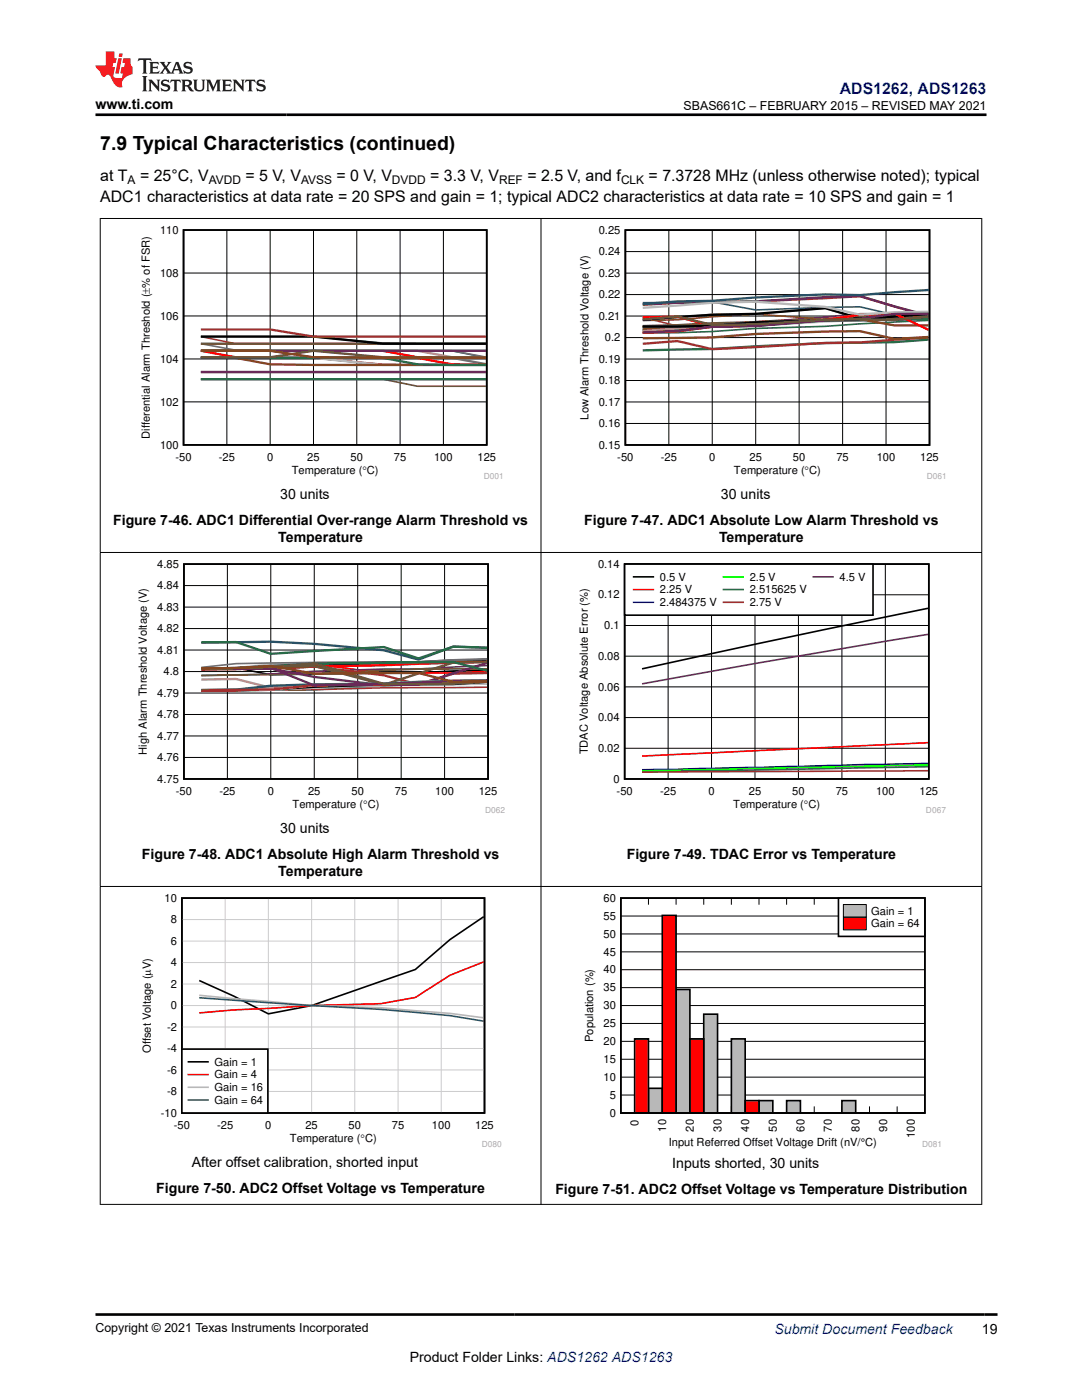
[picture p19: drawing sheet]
<svg xmlns="http://www.w3.org/2000/svg" width="216mm" height="279mm" viewBox="0 0 216 279" stroke-linecap="round" stroke-linejoin="round" font-family="sans-serif">
<defs><g id="words">
<text font-size="3.9" x="20" y="29.9">7.9 Typical Characteristics (continued)</text>
<text font-size="3.2" fill="#00f" x="167.6" y="18.7">ADS1262, ADS1263</text>
<g font-size="3.2">
<text x="20" y="36.1">at T</text>
<text x="20" y="40.3">ADC1 characteristics at data rate = 20 SPS and gain = 1; typical ADC2 characteristics at data rate = 10 SPS and gain = 1</text>
<text x="27.9" y="36.1">= 25°C, V</text>
<text x="49" y="36.1">= 5 V, V</text>
<text x="67.1" y="36.1">= 0 V, V</text>
<text x="85.8" y="36.1">= 3.3 V, V</text>
<text x="105.2" y="36.1">= 2.5 V, and f</text>
<text x="129.4" y="36.1">= 7.3728 MHz (unless otherwise noted); typical</text>
</g>
<g font-size="2.8">
<text x="19" y="21.8">www.ti.com</text>
<text x="55.9" y="99.6">30 units</text>
<text x="143.9" y="99.6">30 units</text>
<text x="22.6" y="104.9">Figure 7-46. ADC1 Differential Over-range Alarm Threshold vs</text>
<text x="116.6" y="104.9">Figure 7-47. ADC1 Absolute Low Alarm Threshold vs</text>
<text x="55.5" y="108.2">Temperature</text>
<text x="143.5" y="108.3">Temperature</text>
<text x="55.9" y="166.3">30 units</text>
<text x="28.3" y="171.5">Figure 7-48. ADC1 Absolute High Alarm Threshold vs</text>
<text x="125.1" y="171.5">Figure 7-49. TDAC Error vs Temperature</text>
<text x="55.5" y="174.9">Temperature</text>
<text x="38.3" y="233">After offset calibration, shorted input</text>
<text x="134.1" y="233.1">Inputs shorted, 30 units</text>
<text x="31.2" y="238.2">Figure 7-50. ADC2 Offset Voltage vs Temperature</text>
<text x="110.8" y="238.4">Figure 7-51. ADC2 Offset Voltage vs Temperature Distribution</text>
<text x="195.9" y="266.1">19</text>
<text x="81.8" y="271.7">Product Folder Links: ADS1262 ADS1263</text>
</g>
<text font-size="2.8" fill="#00f" x="154.5" y="266.2">Submit Document Feedback</text>
<g font-size="2.5">
<text x="136.4" y="21.9">SBAS661C – FEBRUARY 2015 – REVISED MAY 2021</text>
<text x="19" y="265.9">Copyright © 2021 Texas Instruments Incorporated</text>
</g>
<g font-size="2.4">
<text x="25.5" y="36.7">A</text>
<text x="41.7" y="36.7">AVDD</text>
<text x="60.1" y="36.7">AVSS</text>
<text x="78.2" y="36.7">DVDD</text>
<text x="99.6" y="36.7">REF</text>
<text x="123.9" y="36.7">CLK</text>
</g>
<g font-size="2.2">
<text x="31.9" y="46.6">110</text>
<text x="119.5" y="46.7">0.25</text>
<text x="119.5" y="50.9">0.24</text>
<text x="31.9" y="55.2">108</text>
<text x="119.5" y="59.5">0.22</text>
<text x="119.5" y="55.2">0.23</text>
<text x="31.9" y="63.8">106</text>
<text x="119.5" y="63.8">0.21</text>
<text x="120.7" y="68.1">0.2</text>
<text x="31.9" y="72.4">104</text>
<text x="119.5" y="76.7">0.18</text>
<text x="119.5" y="72.4">0.19</text>
<text x="31.9" y="80.9">102</text>
<text x="117.4" y="83.7" transform="rotate(-90 117.4 83.7)">Low Alarm Threshold Voltage (V)</text>
<text x="119.5" y="80.9">0.17</text>
<text x="29.9" y="87.5" transform="rotate(-90 29.9 87.5)">Differential Alarm Threshold (r% of FSR)</text>
<text x="31.9" y="89.5">100</text>
<text x="119.5" y="85.2">0.16</text>
<text x="119.5" y="89.5">0.15</text>
<text x="35" y="92">-50</text>
<text x="43.7" y="92">-25</text>
<text x="53.3" y="92">0</text>
<text x="58.2" y="94.6">Temperature (qC)</text>
<text x="61.3" y="92">25</text>
<text x="70" y="92">50</text>
<text x="78.6" y="92">75</text>
<text x="86.6" y="92">100</text>
<text x="95.3" y="92">125</text>
<text x="123.2" y="92.1">-50</text>
<text x="131.9" y="92.1">-25</text>
<text x="141.5" y="92.1">0</text>
<text x="146.5" y="94.6">Temperature (qC)</text>
<text x="149.6" y="92.1">25</text>
<text x="158.2" y="92.1">50</text>
<text x="166.9" y="92.1">75</text>
<text x="174.9" y="92.1">100</text>
<text x="183.6" y="92.1">125</text>
<text x="31.4" y="113.3">4.85</text>
<text x="119.3" y="113.3">0.14</text>
<text x="31.4" y="117.6">4.84</text>
<text x="119.3" y="119.4">0.12</text>
<text x="131.7" y="115.9">0.5 V</text>
<text x="131.7" y="118.4">2.25 V</text>
<text x="149.6" y="115.9">2.5 V</text>
<text x="149.6" y="118.4">2.515625 V</text>
<text x="167.5" y="115.9">4.5 V</text>
<text x="31.4" y="121.9">4.83</text>
<text x="120.6" y="125.6">0.1</text>
<text x="131.7" y="121">2.484375 V</text>
<text x="149.6" y="121">2.75 V</text>
<text x="31.4" y="130.5">4.81</text>
<text x="31.4" y="126.2">4.82</text>
<text x="119.3" y="131.7">0.08</text>
<text x="32.6" y="134.8">4.8</text>
<text x="119.3" y="137.8">0.06</text>
<text x="31.4" y="143.3">4.78</text>
<text x="31.4" y="139">4.79</text>
<text x="119.3" y="143.9">0.04</text>
<text x="31.4" y="147.6">4.77</text>
<text x="29.3" y="150.6" transform="rotate(-90 29.3 150.6)">High Alarm Threshold Voltage (V)</text>
<text x="31.4" y="151.9">4.76</text>
<text x="117.3" y="150.6" transform="rotate(-90 117.3 150.6)">TDAC Voltage Absolute Error (%)</text>
<text x="119.3" y="150.1">0.02</text>
<text x="31.4" y="156.2">4.75</text>
<text x="35.1" y="158.7">-50</text>
<text x="43.8" y="158.7">-25</text>
<text x="53.4" y="158.7">0</text>
<text x="58.4" y="161.3">Temperature (qC)</text>
<text x="61.5" y="158.7">25</text>
<text x="70.1" y="158.7">50</text>
<text x="78.8" y="158.7">75</text>
<text x="86.9" y="158.7">100</text>
<text x="95.5" y="158.7">125</text>
<text x="122.4" y="156.2">0</text>
<text x="123" y="158.7">-50</text>
<text x="131.7" y="158.7">-25</text>
<text x="141.4" y="158.7">0</text>
<text x="146.3" y="161.3">Temperature (qC)</text>
<text x="149.4" y="158.7">25</text>
<text x="158.1" y="158.7">50</text>
<text x="166.8" y="158.7">75</text>
<text x="174.8" y="158.7">100</text>
<text x="183.5" y="158.7">125</text>
<text x="32.8" y="180">10</text>
<text x="120.4" y="180">60</text>
<text x="34.1" y="184.3">8</text>
<text x="120.4" y="183.5">55</text>
<text x="173.8" y="182.6">Gain = 1</text>
<text x="173.8" y="185.1">Gain = 64</text>
<text x="34.1" y="188.5">6</text>
<text x="120.4" y="190.7">45</text>
<text x="120.4" y="187.1">50</text>
<text x="34.1" y="197.1">2</text>
<text x="34.1" y="192.8">4</text>
<text x="120.4" y="197.8">35</text>
<text x="120.4" y="194.3">40</text>
<text x="34.1" y="201.4">0</text>
<text x="120.4" y="201.4">30</text>
<text x="33.3" y="210">-4</text>
<text x="33.3" y="205.7">-2</text>
<text x="118.4" y="208" transform="rotate(-90 118.4 208)">Population (%)</text>
<text x="120.4" y="208.6">20</text>
<text x="120.4" y="205">25</text>
<text x="30.1" y="210.1" transform="rotate(-90 30.1 210.1)">Offset Voltage (PV)</text>
<text x="33.3" y="214.3">-6</text>
<text x="42.8" y="212.7">Gain = 1</text>
<text x="42.8" y="215.2">Gain = 4</text>
<text x="120.4" y="215.7">10</text>
<text x="120.4" y="212.1">15</text>
<text x="33.3" y="218.6">-8</text>
<text x="42.8" y="217.8">Gain = 16</text>
<text x="42.8" y="220.3">Gain = 64</text>
<text x="121.7" y="219.3">5</text>
<text x="32.1" y="222.8">-10</text>
<text x="34.7" y="225.4">-50</text>
<text x="43.3" y="225.4">-25</text>
<text x="52.9" y="225.4">0</text>
<text x="57.9" y="227.9">Temperature (qC)</text>
<text x="60.9" y="225.4">25</text>
<text x="69.6" y="225.4">50</text>
<text x="78.2" y="225.4">75</text>
<text x="86.2" y="225.4">100</text>
<text x="94.8" y="225.4">125</text>
<text x="121.7" y="222.8">0</text>
<text x="127.4" y="224.6" transform="rotate(-90 127.4 224.6)">0</text>
<text x="132.9" y="225.9" transform="rotate(-90 132.9 225.9)">10</text>
<text x="138.5" y="225.9" transform="rotate(-90 138.5 225.9)">20</text>
<text x="144" y="225.9" transform="rotate(-90 144 225.9)">30</text>
<text x="149.5" y="225.9" transform="rotate(-90 149.5 225.9)">40</text>
<text x="155" y="225.9" transform="rotate(-90 155 225.9)">50</text>
<text x="160.5" y="225.9" transform="rotate(-90 160.5 225.9)">60</text>
<text x="166" y="225.9" transform="rotate(-90 166 225.9)">70</text>
<text x="171.5" y="225.9" transform="rotate(-90 171.5 225.9)">80</text>
<text x="177" y="225.9" transform="rotate(-90 177 225.9)">90</text>
<text x="182.6" y="227.1" transform="rotate(-90 182.6 227.1)">100</text>
<text x="133.4" y="228.6">Input Referred Offset Voltage Drift (nV/°C)</text>
</g>
<g font-size="1.7" fill="#a8a8a8">
<text x="96.6" y="95.6">D001</text>
<text x="184.9" y="95.6">D061</text>
<text x="96.8" y="162.2">D062</text>
<text x="184.8" y="162.2">D067</text>
<text x="96.1" y="228.9">D080</text>
<text x="184" y="228.9">D081</text>
</g>
</g></defs>
<path d="M36.6 45.9h60.5v42.9h-60.5zM40.1 71.4h22.5l13.8 1.4h20.6" fill="none" stroke="#000" stroke-width=".32"/>
<path d="M36.6 54.5h60.5M45.3 45.9v42.9M53.9 45.9v42.9M62.6 45.9v42.9M71.2 45.9v42.9M79.8 45.9v42.9M88.5 45.9v42.9M36.6 71.6h60.5M36.6 63.1h60.5M36.6 80.2h60.5" fill="none" stroke="#000" stroke-width=".2"/>
<path d="M40.1 71.4h22.5l13.8 1.3 20.6 .1" fill="none" stroke="#f00" stroke-width=".32"/>
<path d="M40.1 70h36.3l6.9 1.3 13.7 .1" fill="none" stroke="#b8b8b8" stroke-width=".32"/>
<path d="M40.1 70h50.1l6.8 1.4" fill="none" stroke="#295c75" stroke-width=".32"/>
<path d="M40.1 67.2h22.5l13.8 1.3 20.6 .1" fill="none" stroke="#286b48" stroke-width=".32"/>
<path d="M40.1 67.2l6.9 1.4h50" fill="none" stroke="#9d3939" stroke-width=".32"/>
<path d="M40.1 70h13.8l8.7 1.3 34.4 .1" fill="none" stroke="#68275f" stroke-width=".32"/>
<path d="M40.1 75.7h36.3l6.9 1.4h13.7" fill="none" stroke="#6b5028" stroke-width=".32"/>
<path d="M40.1 71.4h56.9" fill="none" stroke="#83461f" stroke-width=".32"/>
<path d="M40.1 71.3l6.9 .1h50" fill="none" stroke="#b1ae67" stroke-width=".32"/>
<path d="M40.1 68.6l6.9 1.3 6.9 .1h36.3l6.8 1.3" fill="none" stroke="#6c6c6c" stroke-width=".32"/>
<path d="M40.1 71.3l6.9 .1h50M40.1 67.2h22.5l13.8 1.4h20.6" fill="none" stroke="#000" stroke-width=".46"/>
<path d="M97 71.4l-13.7-.1-6.9-1.3h-36.3l6.9 1.3 6.9 .1h29.4l6.9 1.3 6.8 .1" fill="none" stroke="#f00" stroke-width=".46"/>
<path d="M97 71.4h-56.9h22.5l13.8 1.4h20.6" fill="none" stroke="#b8b8b8" stroke-width=".46"/>
<path d="M40.1 75.7h56.9M40.1 70h56.9" fill="none" stroke="#295c75" stroke-width=".46"/>
<path d="M40.1 75.7h56.9M40.1 71.4h36.3l6.9 1.3 13.7 .1" fill="none" stroke="#286b48" stroke-width=".46"/>
<path d="M40.1 74.2h56.9M40.1 65.8h13.8l8.7 1.4h34.4" fill="none" stroke="#9d3939" stroke-width=".46"/>
<path d="M40.1 74.2h56.9M40.1 70h56.9" fill="none" stroke="#68275f" stroke-width=".46"/>
<path d="M40.1 68.6h56.9M40.1 71.3h13.8l8.7-1.3 13.8 1.3 20.6 .1" fill="none" stroke="#6b5028" stroke-width=".46"/>
<path d="M40.1 71.4h6.9l6.9 1.3 8.7 .1h34.4M40.1 70h13.8l8.7 1.3 34.4 .1" fill="none" stroke="#83461f" stroke-width=".46"/>
<path d="M40.1 69.9l6.9 .1h36.3l6.9 1.3 6.8 .1" fill="none" stroke="#b1ae67" stroke-width=".46"/>
<path d="M40.1 71.4h50.1l6.8 1.3" fill="none" stroke="#6c6c6c" stroke-width=".46"/>
<path d="M115.3 45h73.3v50.6h-73.3z" fill-rule="evenodd" fill="#fff"/>
<path d="M124.8 45.9h60.7v42.9h-60.7zM185.3 63l-6.8 .6a490.1 490.1 0 0 0-36.4 1.4l-13.8 .2" fill="none" stroke="#000" stroke-width=".32"/>
<g fill="none" stroke="#000" stroke-width=".2">
<path d="M124.8 58.8h60.7M124.8 54.5h60.7M124.8 50.2h60.7M133.5 45.9v42.9M142.1 45.9v42.9M150.8 45.9v42.9M159.5 45.9v42.9M168.1 45.9v42.9M176.8 45.9v42.9M124.8 75.9h60.7M124.8 71.7h60.7M124.8 67.4h60.7"/>
<path d="M124.8 63.1h60.7M124.8 84.5h60.7M124.8 80.2h60.7"/>
</g>
<path d="M185.3 63.5l-6.8 .3-13.8 .1-13.9 1.1-22.5 .2" fill="none" stroke="#f00" stroke-width=".32"/>
<path d="M185.3 62.7l-6.8 .7-6.9 .4-6.9 .1-13.9 .5-8.7 .7-6.9 .1-6.9 .5" fill="none" stroke="#b8b8b8" stroke-width=".32"/>
<path d="M128.3 60.4l13.8-.2 8.7 1.7 13.9-.6 6.9-.1 6.9 1.7 6.8-.4" fill="none" stroke="#295c75" stroke-width=".32"/>
<path d="M185.3 63.9l-20.6 1.2-13.9 .4-8.7 .7-13.8 .3" fill="none" stroke="#286b48" stroke-width=".32"/>
<path d="M185.3 62.6l-6.8 .4a478.7 478.7 0 0 0-36.4 1.9l-6.9 .2-6.9-1.8" fill="none" stroke="#9d3939" stroke-width=".32"/>
<path d="M185.3 62.4l-6.8 .2h-6.9l-43.3 3.7" fill="none" stroke="#68275f" stroke-width=".32"/>
<path d="M185.3 62.6l-6.8 .4-6.9 .2-6.9 .5-36.4 1.3" fill="none" stroke="#6b5028" stroke-width=".32"/>
<path d="M185.3 62.6l-13.7 .9-6.9 .2-13.9-1-8.7 .5-6.9 .6-6.9 .2" fill="none" stroke="#83461f" stroke-width=".32"/>
<path d="M185.3 62.5l-13.7 1.2-6.9-2.2-13.9 1.2h-8.7l-6.9 .7-6.9 .3" fill="none" stroke="#b1ae67" stroke-width=".32"/>
<path d="M185.3 63.2l-6.8 .5-13.8 .2-22.6 1.2-13.8 .2" fill="none" stroke="#6c6c6c" stroke-width=".32"/>
<path d="M185.3 62.5l-13.7 1-6.9-2-13.9 1.1-8.7 .2-13.8 1M185.3 62.7l-13.7 1-20.8 .6-8.7 .7-13.8 .2" fill="none" stroke="#000" stroke-width=".46"/>
<path d="M185.3 63.1l-6.8 .5-13.8 .2-13.9 1.1-8.7 .2-6.9-1.9-6.9 .1M185.3 65.8l-6.8-3.2-6.9 .2-6.9 1-13.9 1.2-8.7 .2-6.9 .9-6.9 .3" fill="none" stroke="#f00" stroke-width=".46"/>
<path d="M128.3 61.4l13.8-1 8.7-.2 13.9 1 6.9 1.6 6.9-.5 6.8-.1M185.3 63.2l-6.8 .6-13.8 .4-13.9 .8-8.7 .2-13.8 1" fill="none" stroke="#b8b8b8" stroke-width=".46"/>
<path d="M185.3 57.9l-13.7 1-6.9-.1-13.9 .6-8.7 .6-6.9 .1-6.9 .6M185.3 63.5l-6.8 .3-13.8 .1-13.9 1.1-8.7 .2-6.9 .5-6.9 .2" fill="none" stroke="#295c75" stroke-width=".46"/>
<path d="M185.3 63.5l-6.8 .3-13.8 .1-13.9 1-22.5 .8M185.3 67.8l-6.8 .5a484.4 484.4 0 0 0-36.4 1.3l-13.8 .3" fill="none" stroke="#286b48" stroke-width=".46"/>
<path d="M128.3 60.8l6.9-.4a559.7 559.7 0 0 0 36.4-1.3l13.7 4M185.3 67.4l-13.7 .9-6.9 .1-22.6 1.3-6.9-1.6-6.9 .5" fill="none" stroke="#9d3939" stroke-width=".46"/>
<path d="M128.3 60.7l22.5-.6 13.9-.8 6.9-.2 6.9 2.1 6.8 1.8M185.3 62.6l-6.8 .1-6.9 .9-6.9 .3-13.9 1.2-8.7 .1-6.9 .9-6.9 .3" fill="none" stroke="#68275f" stroke-width=".46"/>
<path d="M185.3 63.2l-6.8 .5-13.8 .2-22.6 .8-6.9 .4-6.9 .1M185.3 63.2l-6.8 .6h-13.8l-13.9 .9-8.7 .1-6.9-1.6-6.9 .5" fill="none" stroke="#6b5028" stroke-width=".46"/>
<path d="M185.3 64.9h-6.8l-6.9-1.2-20.8 .7-8.7 .7-6.9 .1-6.9 .5M185.3 67.2l-6.8 .4-6.9-1.5-6.9 .1-13.9 .5-8.7 .6-13.8 .2" fill="none" stroke="#83461f" stroke-width=".46"/>
<path d="M185.3 62.6l-13.7 .2-6.9 .9-13.9 .7-8.7 .8-13.8 .9" fill="none" stroke="#b1ae67" stroke-width=".46"/>
<path d="M185.3 62.7l-13.7 1.1-6.9 .1-13.9 .5-8.7 .7-13.8 .1" fill="none" stroke="#6c6c6c" stroke-width=".46"/>
<path d="M27.2 111.7h73.6v50.6h-73.6z" fill-rule="evenodd" fill="#fff"/>
<path d="M36.7 112.6h60.7v42.9h-60.7zM40.2 133.4l6.9-.1 6.9 1.4 29.5-.4 13.7-.6" fill="none" stroke="#000" stroke-width=".32"/>
<g fill="none" stroke="#000" stroke-width=".2">
<path d="M36.7 116.9h60.7M45.4 112.6v42.9M54 112.6v42.9M62.7 112.6v42.9M71.4 112.6v42.9M80 112.6v42.9M88.7 112.6v42.9M36.7 138.3h60.7M36.7 134h60.7M36.7 129.7h60.7M36.7 125.4h60.7M36.7 121.2h60.7"/>
<path d="M36.7 151.2h60.7M36.7 146.9h60.7M36.7 142.6h60.7"/>
</g>
<path d="M40.2 133.3h6.9l6.9-.5 8.7-.3 13.9 1.8h13.9l6.7-.3" fill="none" stroke="#f00" stroke-width=".32"/>
<path d="M97.2 131.6l-13.7 .6-20.8 .1-8.7 .2-6.9 .8-6.9 .1" fill="none" stroke="#b8b8b8" stroke-width=".32"/>
<path d="M97.2 136h-6.7l-7 .5a535 535 0 0 0-36.4 1.2h-6.9" fill="none" stroke="#295c75" stroke-width=".32"/>
<path d="M97.2 136.5a498.6 498.6 0 0 0-34.5 1.2l-22.5 .2" fill="none" stroke="#286b48" stroke-width=".32"/>
<path d="M97.2 137.1l-20.6 .2-13.9 .3-22.5 .2" fill="none" stroke="#9d3939" stroke-width=".32"/>
<path d="M97.2 132.8l-13.7 .7h-6.9l-13.9 .5-8.7 .5-13.8 .4" fill="none" stroke="#68275f" stroke-width=".32"/>
<path d="M97.2 133.5a462.1 462.1 0 0 0-34.5 .9l-22.5 .4" fill="none" stroke="#6b5028" stroke-width=".32"/>
<path d="M97.2 131.8l-34.5 1.2-22.5 .7" fill="none" stroke="#83461f" stroke-width=".32"/>
<path d="M97.2 131.6l-6.7 .5a735.1 735.1 0 0 0-36.5 1.3l-13.8 .1" fill="none" stroke="#b1ae67" stroke-width=".32"/>
<path d="M97.2 131.7h-6.7l-7 .4-20.8 .1-15.6 .2-6.9 .8" fill="none" stroke="#6c6c6c" stroke-width=".32"/>
<path d="M97.2 131.6l-13.7 .5-6.9 .1-22.6 1.1-13.8 .2M97.2 136l-6.7 .5a472.4 472.4 0 0 0-36.5 1.1l-13.8 .2" fill="none" stroke="#000" stroke-width=".46"/>
<path d="M97.2 132.1l-20.6 .7-13.9 .2-8.7 .4-13.8 .2M97.2 135.8l-6.7 .1-13.9 .6-13.9 .3-8.7 .8-13.8 .3" fill="none" stroke="#f00" stroke-width=".46"/>
<path d="M97.2 136.5a746 746 0 0 0-43.2 1.2l-13.8 .1M97.2 135.8l-13.7 .2-6.9 .5-13.9 .2-8.7 .9-13.8 .1" fill="none" stroke="#b8b8b8" stroke-width=".46"/>
<path d="M40.2 128.2l13.8-.1 8.7 .4 13.9 1.3 6.9 1.8 7-2.6 6.7 .3M97.2 135.9l-43.2 .9-6.9 .8-6.9 .1" fill="none" stroke="#295c75" stroke-width=".46"/>
<path d="M40.2 128.2l6.9-.1 6.9 2.4 22.6-1.4 6.9 2.3 7-2.3 6.7 .2M40.2 133.4l6.9-.1a417.3 417.3 0 0 1 36.4-1.1l7-.1 6.7 1.8" fill="none" stroke="#286b48" stroke-width=".46"/>
<path d="M40.2 133.6l13.8-.2 8.7-.4 13.9 1.8 6.9 1.8 7-2.2 6.7-.1M97.2 136l-13.7 .5-20.8 .2-8.7 .9-13.8 .2" fill="none" stroke="#9d3939" stroke-width=".46"/>
<path d="M40.2 133.5l13.8-.2 8.7 3.5 13.9-.3 13.9-.6 6.7-.1M97.2 132.3l-13.7 4.3-6.9 .2-13.9-1.7-8.7-1.7-13.8 .2" fill="none" stroke="#68275f" stroke-width=".46"/>
<path d="M97.2 132.1l-6.7 .1-13.9 4.5-13.9-3.8-15.6 .5h-6.9l13.8-.3 8.7-.7 13.9 4.1h13.9l6.7-.4" fill="none" stroke="#6b5028" stroke-width=".46"/>
<path d="M40.2 133.4l6.9-.1 6.9-.4 8.7 1.5 20.8-.1 7 1.8 6.7-.2-13.7 .3-6.9 .4-13.9 .1-15.6 .9-6.9 .1" fill="none" stroke="#83461f" stroke-width=".46"/>
<path d="M40.2 135.6l6.9-.1 6.9 1.8 8.7-.6 13.9-.2 6.9-.4 13.7-.2" fill="none" stroke="#b1ae67" stroke-width=".46"/>
<path d="M97.2 131.5l-13.7 .6-20.8 .2-8.7 1-13.8 .1" fill="none" stroke="#6c6c6c" stroke-width=".46"/>
<path d="M115.1 111.7h73.7v50.6h-73.7z" fill-rule="evenodd" fill="#fff"/>
<path d="M124.6 112.6h60.7v42.9h-60.7zM185.2 121.4l-34.6 7.2-22.5 4.9" fill="none" stroke="#000" stroke-width=".32"/>
<path d="M124.6 118.7h60.7M133.3 112.6v42.9M142 112.6v42.9M150.6 112.6v42.9M159.3 112.6v42.9M168 112.6v42.9M176.7 112.6v42.9M124.6 137.1h60.7M124.6 131h60.7M124.6 124.8h60.7M124.6 149.3h60.7M124.6 143.2h60.7" fill="none" stroke="#000" stroke-width=".2"/>
<path d="M185.2 148.2l-57.1 2.7" fill="none" stroke="#f00" stroke-width=".32"/>
<path d="M185.2 152.4l-57.1 1.2" fill="none" stroke="#00f" stroke-width=".32"/>
<path d="M185.2 152.6l-57.1 1.3" fill="none" stroke="#01ff00" stroke-width=".32"/>
<path d="M185.2 153l-57.1 1.1" fill="none" stroke="#286b48" stroke-width=".32"/>
<path d="M185.2 153.8l-57.1 .3" fill="none" stroke="#9d3939" stroke-width=".32"/>
<path d="M185.2 126.6l-34.6 5.8-22.5 4.1" fill="none" stroke="#68275f" stroke-width=".32"/>
<path d="M124.6 112.6h49.6v10.2h-49.6z" fill-rule="evenodd" fill="#fff"/>
<path d="M124.6 112.6h49.6v10.2h-49.6zM126.4 115.1h4" fill="none" stroke="#000" stroke-width=".32"/>
<path d="M126.4 117.7h4" fill="none" stroke="#f00" stroke-width=".32"/>
<path d="M126.4 120.2h4" fill="none" stroke="#00f" stroke-width=".32"/>
<path d="M144.4 115.1h3.9" fill="none" stroke="#01ff00" stroke-width=".32"/>
<path d="M144.4 117.7h3.9" fill="none" stroke="#286b48" stroke-width=".32"/>
<path d="M144.4 120.2h3.9" fill="none" stroke="#9d3939" stroke-width=".32"/>
<path d="M162.3 115.1h3.9" fill="none" stroke="#68275f" stroke-width=".32"/>
<path d="M27.9 178.3h72.2v50.6h-72.2z" fill-rule="evenodd" fill="#fff"/>
<path d="M36.3 179.2h60.4v42.9h-60.4zM96.5 182.9l-6.7 4.6-6.9 6-20.7 7.2-8.7 1.6-6.9-3.5-6.8-3.1" fill="none" stroke="#000" stroke-width=".32"/>
<g fill="none" stroke="#cbcbcb" stroke-width=".2">
<path d="M44.9 179.2v42.9M53.5 179.2v42.9M62.2 179.2v42.9M70.8 179.2v42.9M79.4 179.2v42.9M88 179.2v42.9M36.3 196.4h60.4M36.3 192.1h60.4M36.3 187.8h60.4M36.3 183.5h60.4M36.3 217.8h60.4M36.3 213.5h60.4"/>
<path d="M36.3 209.2h60.4M36.3 205h60.4M36.3 200.7h60.4"/>
</g>
<path d="M96.5 192l-6.7 2.6-6.9 4.5-6.9 1.2-13.8 .4-15.6 .9-6.8 .6" fill="none" stroke="#f00" stroke-width=".32"/>
<path d="M39.8 198.6l22.4 2.1 13.8 .4 13.8 1.1 6.7 .9" fill="none" stroke="#b8b8b8" stroke-width=".32"/>
<path d="M39.8 199.1l22.4 1.6 13.8 .7 13.8 1.3 6.7 1.1" fill="none" stroke="#295c75" stroke-width=".32"/>
<path d="M36.3 209.4h17.1v12.7h-17.1z" fill-rule="evenodd" fill="#fff"/>
<path d="M36.3 209.4h17.1v12.7h-17.1zM37.6 211.9h3.9" fill="none" stroke="#000" stroke-width=".32"/>
<path d="M37.6 214.5h3.9" fill="none" stroke="#f00" stroke-width=".32"/>
<path d="M37.6 217h3.9" fill="none" stroke="#b8b8b8" stroke-width=".32"/>
<path d="M37.6 219.5h3.9" fill="none" stroke="#295c75" stroke-width=".32"/>
<path d="M116.2 178.3h71.5v50.8h-71.5z" fill-rule="evenodd" fill="#fff"/>
<path d="M123.9 179.2h60.6v42.9h-60.6zM123.9 222.1h2.7z" fill="none" stroke="#000" stroke-width=".32"/>
<g fill="none" stroke="#000" stroke-width=".2">
<path d="M129.4 179.2v1.4M134.9 179.2v1.4M140.4 179.2v1.4M145.9 179.2v1.4M151.4 179.2v1.4M157 179.2v1.4M162.5 179.2v1.4M168 179.2v1.4M173.5 179.2v1.4M179 179.2v1.4M123.9 197.1h60.6M123.9 193.5h60.6"/>
<path d="M123.9 190h60.6M123.9 186.4h60.6M123.9 182.8h60.6M123.9 218.5h60.6M123.9 215h60.6M123.9 211.4h60.6M123.9 207.8h60.6M123.9 204.3h60.6M123.9 200.7h60.6M129.4 220.8v1.3M134.9 220.8v1.3M140.4 220.8v1.3"/>
<path d="M145.9 220.8v1.3M151.4 220.8v1.3M157 220.8v1.3M162.5 220.8v1.3M168 220.8v1.3M173.5 220.8v1.3M179 220.8v1.3"/>
</g>
<path d="M123.9 222.1h2.7" fill="none" stroke="#b8b8b8" stroke-width=".2"/>
<path d="M129.4 217.2h2.8v4.9h-2.8z" fill-rule="evenodd" fill="#b8b8b8"/>
<path d="M129.4 217.2h2.8v4.9h-2.8z" fill="none" stroke="#000" stroke-width=".32"/>
<path d="M134.9 197.5h2.8v24.6h-2.8z" fill-rule="evenodd" fill="#b8b8b8"/>
<path d="M134.9 197.5h2.8v24.6h-2.8z" fill="none" stroke="#000" stroke-width=".32"/>
<path d="M140.4 202.4h2.8v19.7h-2.8z" fill-rule="evenodd" fill="#b8b8b8"/>
<path d="M140.4 202.4h2.8v19.7h-2.8z" fill="none" stroke="#000" stroke-width=".32"/>
<path d="M145.9 207.3h2.8v14.8h-2.8z" fill-rule="evenodd" fill="#b8b8b8"/>
<path d="M145.9 207.3h2.8v14.8h-2.8z" fill="none" stroke="#000" stroke-width=".32"/>
<path d="M151.4 219.7h2.8v2.4h-2.8z" fill-rule="evenodd" fill="#b8b8b8"/>
<path d="M151.4 219.7h2.8v2.4h-2.8z" fill="none" stroke="#000" stroke-width=".32"/>
<path d="M157 219.7h2.7v2.4h-2.7z" fill-rule="evenodd" fill="#b8b8b8"/>
<path d="M157 219.7h2.7v2.4h-2.7zM162.5 222.1h2.7z" fill="none" stroke="#000" stroke-width=".32"/>
<path d="M162.5 222.1h2.7" fill="none" stroke="#b8b8b8" stroke-width=".2"/>
<path d="M168 219.7h2.8v2.4h-2.8z" fill-rule="evenodd" fill="#b8b8b8"/>
<path d="M168 219.7h2.7v2.4h-2.7zM173.5 222.1h2.8zM179 222.1h2.8z" fill="none" stroke="#000" stroke-width=".32"/>
<path d="M173.5 222.1h2.8M179 222.1h2.8" fill="none" stroke="#b8b8b8" stroke-width=".2"/>
<path d="M126.6 207.3h2.8v14.8h-2.8z" fill-rule="evenodd" fill="#f00"/>
<path d="M126.6 207.3h2.8v14.8h-2.8z" fill="none" stroke="#000" stroke-width=".32"/>
<path d="M132.2 182.7h2.7v39.4h-2.7z" fill-rule="evenodd" fill="#f00"/>
<path d="M132.2 182.7h2.7v39.4h-2.7z" fill="none" stroke="#000" stroke-width=".32"/>
<path d="M137.7 207.3h2.7v14.8h-2.7z" fill-rule="evenodd" fill="#f00"/>
<path d="M137.7 207.3h2.7v14.8h-2.7zM143.2 222.1h2.7z" fill="none" stroke="#000" stroke-width=".32"/>
<path d="M143.2 222.1h2.7" fill="none" stroke="#f00" stroke-width=".2"/>
<path d="M148.7 219.7h2.8v2.4h-2.8z" fill-rule="evenodd" fill="#f00"/>
<path d="M123.9 179.2h60.6v42.9h-60.6zM148.7 219.7h2.8v2.4h-2.8zM154.2 222.1h2.8zM159.7 222.1h2.8zM165.2 222.1h2.8zM170.7 222.1h2.8zM176.3 222.1h2.7zM181.8 222.1h2.7z" fill="none" stroke="#000" stroke-width=".32"/>
<path d="M154.2 222.1h2.8M159.7 222.1h2.8M165.2 222.1h2.8M170.7 222.1h2.8M176.3 222.1h2.7M181.8 222.1h2.7" fill="none" stroke="#f00" stroke-width=".2"/>
<path d="M167.3 179.2h17.2v7.7h-17.2z" fill-rule="evenodd" fill="#fff"/>
<path d="M167.3 179.2h17.2v7.7h-17.2z" fill="none" stroke="#000" stroke-width=".32"/>
<path d="M168.3 180.5h4.6v2.5h-4.6z" fill-rule="evenodd" fill="#b8b8b8"/>
<path d="M168.3 180.5h4.6v2.5h-4.6z" fill="none" stroke="#000" stroke-width=".2"/>
<path d="M168.3 183.1h4.6v2.5h-4.6z" fill-rule="evenodd" fill="#f00"/>
<path d="M19.9 43.6h176.1M20 43.5v196.9M107.9 43.5v196.9M195.9 43.5v196.9M19.9 110.3h176.1M19.9 176.9h176.1M168.3 183.1h4.6v2.5h-4.6zM19.9 240.4h176.1" fill="none" stroke="#000" stroke-width=".2"/>
<path d="M27.7 11.6l-.2 .6 .5-.2h.6v.1v2.2l-.2 .4h1l-.2-.4v-2.2v-.1h.5l.5 .2-.1-.6zM29.8 12.4l.2 .3v1.6l-.2 .4h1.9l.1-.6a1.08 1.08 0 0 1-1.3 .2v-.7h.6l.4 .2v-.7l-.4 .2h-.6v-.5l.2-.2a1 1 0 0 1 1 .3l-.1-.5zM31.8 12.4l1 1.1-1 1.2h.9l-.2-.2 .4-.8 .5 .8-.2 .2h1.6l-.2-.2 .1-.5h1l.1 .5-.1 .2h.9l-.2-.4-.8-1.9h-.5l-1 2.1-.8-1.1 .9-1h-.8l.2 .2-.5 .6-.3-.6 .1-.2zM35.2 12.8l.4 1h-.8zM36.8 12.5a.65 .65 0 0 0-.2 .7 .65 .65 0 0 0 .6 .5l.7 .1 .1 .3a.79 .79 0 0 1-.7 .4 .79 .79 0 0 1-.7-.5l.1 .7 .2-.1a.93 .93 0 0 0 1.1 0 .93 .93 0 0 0 .4-.9 1.46 1.46 0 0 0-1.2-.6l-.1-.3a1.09 1.09 0 0 1 1.2 .2l-.2-.6-.1 .1-.6-.2zM28.4 15.2l.2 .4v2.2l-.2 .4h1l-.2-.4v-2.2l.2-.4zM29.6 15.9l.2 .4v1.5l-.2 .4h.8l-.3-.4v-1.3l1.7 1.8v-2l.2-.4h-.8l.2 .2 .1 1.1-1.2-1.3zM32.3 16a.65 .65 0 0 0-.2 .8 .65 .65 0 0 0 .7 .4l.6 .2 .1 .2a.79 .79 0 0 1-.7 .4 .79 .79 0 0 1-.7-.5l.1 .7 .2-.1a.93 .93 0 0 0 1.1 .1 .93 .93 0 0 0 .4-1 1.46 1.46 0 0 0-1.2-.5l-.1-.4a1.09 1.09 0 0 1 1.2 .2l-.2-.6-.1 .1-.6-.1zM34.1 15.9l-.1 .6a.63 .63 0 0 1 .7-.3l.1 1.6-.3 .4h1l-.2-.4v-1.6a.66 .66 0 0 1 .8 .3l-.1-.6zM36.2 15.9l.2 .4v1.5l-.2 .4h.9l-.2-.2v-.7h.5l.1 .2a.79 .79 0 0 0 1.2 .6l-1-.9a.61 .61 0 0 0 .6-.6 .61 .61 0 0 0-.5-.7zM36.9 16.2h.2a.47 .47 0 0 1 .5 .1 .47 .47 0 0 1 .1 .5l-.2 .1-.6 .1zM38.5 15.9l.2 .2a2.27 2.27 0 0 0 .4 2 1.04 1.04 0 0 0 1.7-.7v-1.3l.2-.2h-.8l.2 .4v1.1a.6 .6 0 0 1-.6 .6 .6 .6 0 0 1-.6-.6v-1.1l.3-.4zM41.1 15.9l.2 .4v1.5l-.2 .4h.7l-.2-.4v-1.4l.9 1.9 .8-1.9v1.4l-.2 .4h1l-.3-.4v-1.5l.3-.4h-.8l-.7 1.5-.7-1.5zM44.3 15.9l.2 .4v1.5l-.2 .4h1.9l.1-.6a1.09 1.09 0 0 1-1.3 .2v-.7h.6l.4 .2v-.6l-.4 .2h-.6v-.6l.2-.1a1.01 1.01 0 0 1 1 .3l-.1-.6zM46.4 15.9l.3 .4v1.5l-.3 .4h.8l-.2-.4v-1.3l1.6 1.8v-2l.2-.4h-.7l.2 .2v1.1l-1.2-1.3zM49 15.9l-.1 .6a.63 .63 0 0 1 .8-.3v1.6l-.3 .4h1l-.2-.4v-1.6a.66 .66 0 0 1 .8 .3l-.1-.6zM51.4 16a.65 .65 0 0 0-.2 .8 .65 .65 0 0 0 .6 .4l.6 .2 .2 .2a.79 .79 0 0 1-.8 .4 .79 .79 0 0 1-.6-.5l.1 .7 .2-.1a.93 .93 0 0 0 1 .1 .93 .93 0 0 0 .5-1 1.46 1.46 0 0 0-1.3-.5l-.1-.4a1.09 1.09 0 0 1 1.3 .2l-.2-.6-.2 .1-.5-.1z" fill="#231f20"/>
<path d="M21.1 10.3v2.7h-2v.4l.9 1a.95 .95 0 0 0 .9 .9 .59 .59 0 0 1 .6-.4 .59 .59 0 0 1 .5 .3l.4 .8a1.59 1.59 0 0 0 2.1 1.4 1.61 1.61 0 0 1 1-2.3l1-.3-.1-1.5a1.59 1.59 0 0 1-.4-1.7h-1.4l-.2 .9h.5l-.1 .9h-.5l-.2 .9v.3l.4 .1-.2 .9h-.6a.73 .73 0 0 1-1.1-.7l.3-1.5h-.5l.2-.9h.5l.2-.9h-.5v-1.3zM23.6 11.6l-.6 3.1h.7l.6-3.1zM23.8 10.7l-.1 .6h.7l.1-.6z" fill="#ed1c24"/>
<path d="M19 22.9h177.8M19 262.3h180" fill="none" stroke="#000" stroke-width=".53"/>
<use href="#words"/>
</svg>
